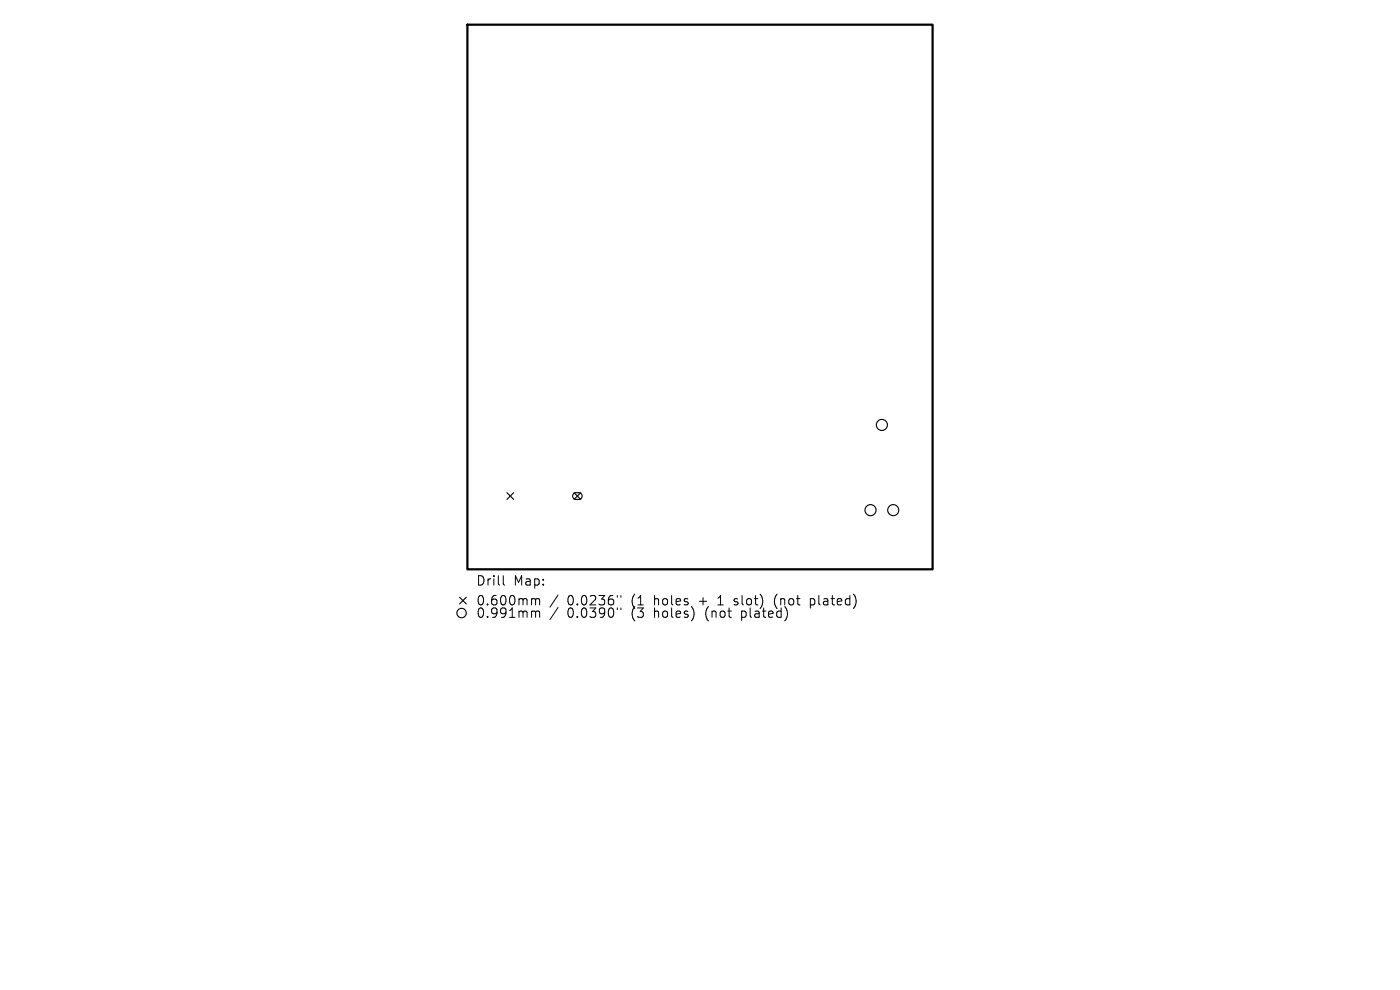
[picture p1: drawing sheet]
<svg xmlns="http://www.w3.org/2000/svg" width="297mm" height="210mm" viewBox="0 0 297 210" stroke-linecap="round" stroke-linejoin="round" font-family="sans-serif">
<defs><g id="words">
<g font-size="2.8">
<text x="100.9" y="124.5">Drill</text>
<text x="108.9" y="124.5">Map:</text>
<text x="100.9" y="128.7">0.600mm</text>
<text x="100.9" y="131.3">0.991mm</text>
<text x="120.4" y="128.7">0.0236&quot;</text>
<text x="120.4" y="131.3">0.0390&quot;</text>
<text x="134.1" y="128.7">(1</text>
<text x="134.1" y="131.3">(3</text>
<text x="139.1" y="128.7">holes</text>
<text x="139.1" y="131.3">holes)</text>
<text x="148.8" y="128.7">+</text>
<text x="150.1" y="131.3">(not</text>
<text x="153" y="128.7">1</text>
<text x="156.6" y="128.7">slot)</text>
<text x="157.9" y="131.3">plated)</text>
<text x="165.3" y="128.7">(not</text>
<text x="173.1" y="128.7">plated)</text>
</g>
</g></defs>
<path d="M99.2 5.2h98.6v115.6h-98.6z" fill="none" stroke="#000" stroke-width=".47"/>
<g fill="none" stroke="#000" stroke-width=".24">
<path d="M107.5 104.5l1.5 1.4M109 104.5l-1.5 1.4M121.7 104.7l.4-.2h.7a.71 .71 0 0 1 .7 .7 .71 .71 0 0 1-.7 .7h-.6a.71 .71 0 0 1-.7-.4 .71 .71 0 0 1 .2-.8zM121.8 104.5l1.4 1.4M123.2 104.5l-1.4 1.4M97.5 126.7l1.4 1.4M98.9 126.7l-1.4 1.4"/>
<circle cx="187.1" cy="90.1" r="1.17"/>
<circle cx="184.7" cy="108.2" r="1.17"/>
<circle cx="189.5" cy="108.2" r="1.17"/>
<circle cx="97.9" cy="130" r="1"/>
</g>
<g fill="none" stroke="#000" stroke-width=".21">
<path d="M106.8 122.1v1.7l.3 .3M113.1 127h.2l.3 .3M113.1 129.6h.2l.3 .3M113.6 127.3l.3-.3 .5 .1 .1 1.2M113.6 127.3v1M113.6 129.9v1.1M113.6 129.9l.3-.3 .5 .1 .1 1.3M118.4 126.2l-1.7 2.6M118.4 128.9l-1.7 2.5M131 126.3v.4M131 129v.3M131.7 126.3v.4"/>
<path d="M131.7 129v.3M155.7 128.2l.2 .1M155.8 127.1v.5M164.6 126.4l-.3 1 .2 1.1M171.9 127v2M171.9 128.2l.6 .1M172.5 127l-.6 .1"/>
</g>
<use href="#words"/>
</svg>
